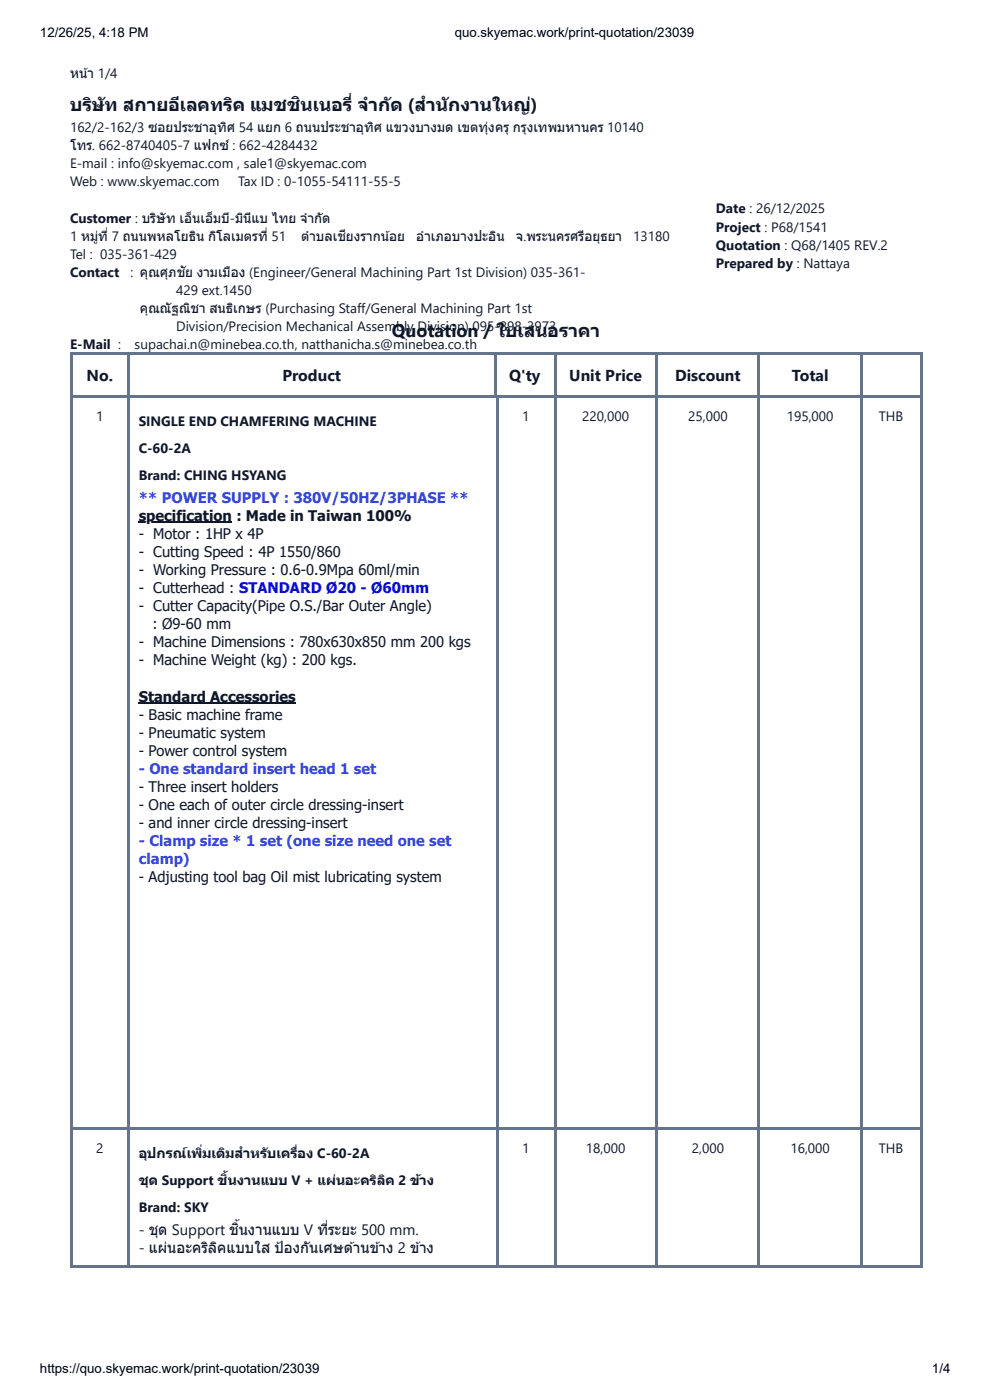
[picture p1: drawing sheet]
<svg xmlns="http://www.w3.org/2000/svg" width="210mm" height="297mm" viewBox="0 0 210 297" stroke-linecap="round" stroke-linejoin="round" font-family="sans-serif">
<defs><g id="words">
<g font-size="3.8" fill="#0f172a">
<text x="14.8" y="23.5">บริ ษัริ ท สกายอี เลคทริ ค แมชชิ นเนอรี่ จำ</text>
<text x="22.6" y="23.5">ษั</text>
<text x="38.4" y="23.5">อี</text>
<text x="49.7" y="23.5">ริ</text>
<text x="64" y="23.3">ชิ</text>
<text x="80.2" y="23.5">กั ด (สำ</text>
<text x="83.3" y="23.5">กั</text>
<text x="92.4" y="23.5">นั กงานใหญ่ )ญ่</text>
<text x="95.5" y="23.5">นั</text>
<text x="83.1" y="71.4">Quotation / ใบเสนอราคา</text>
</g>
<g font-size="3.4" fill="#0f172a">
<text x="18.4" y="80.8">No.</text>
<text x="59.9" y="80.8">Product</text>
<text x="107.9" y="80.8">Q'ty</text>
<text x="120.7" y="80.8">Unit Price</text>
<text x="143.1" y="80.8">Discount</text>
<text x="167.9" y="80.8">Total</text>
</g>
<g font-size="3.2" fill="#0f172a">
<text x="29.4" y="262">- ชุ ด Support ชิ้ นงานแบบ V ที่ รที่ ะยะ 500 mm.</text>
<text x="33.7" y="262">ชุ</text>
<text x="50.8" y="261.8">ชิ้</text>
<text x="29.4" y="265.8">- แผ่ นอะคริ ลิริ คแบบใส ป้ องกั นเศษด้ าด้ นข้ าข้ ง 2 ข้ าข้ ง</text>
<text x="35.5" y="265.8">ผ่</text>
<text x="46.2" y="265.8">ลิ</text>
<text x="65.6" y="265.8">กั</text>
</g>
<g font-size="3.1" fill="#3548db">
<text x="29.4" y="106.6">** POWER SUPPLY : 380V/50HZ/3PHASE **</text>
<text x="29.4" y="164.2">- One standard insert head 1 set</text>
<text x="29.4" y="179.5">- Clamp size * 1 set (one size need one set</text>
<text x="29.4" y="183.3">clamp)</text>
</g>
<g font-size="3.1" fill="#0f172a">
<text x="29.4" y="110.5">specification : Made in Taiwan 100%</text>
<text x="29.4" y="114.3">- Motor : 1HP x 4P</text>
<text x="29.4" y="118.2">- Cutting Speed : 4P 1550/860</text>
<text x="29.4" y="122">- Working Pressure : 0.6-0.9Mpa 60ml/min</text>
<text x="29.4" y="125.8">- Cutterhead : STANDARD Ø20 - Ø60mm</text>
<text x="29.4" y="129.7">- Cutter Capacity(Pipe O.S./Bar Outer Angle)</text>
<text x="29.4" y="137.3">- Machine Dimensions : 780x630x850 mm 200 kgs</text>
<text x="32.3" y="133.5">: Ø9-60 mm</text>
<text x="29.4" y="141.2">- Machine Weight (kg) : 200 kgs.</text>
<text x="29.4" y="148.8">Standard Accessories</text>
<text x="29.4" y="152.7">- Basic machine frame</text>
<text x="29.4" y="156.5">- Pneumatic system</text>
<text x="29.4" y="160.3">- Power control system</text>
<text x="29.4" y="168">- Three insert holders</text>
<text x="29.4" y="171.8">- One each of outer circle dressing-insert</text>
<text x="29.4" y="175.7">- and inner circle dressing-insert</text>
<text x="29.4" y="187.2">- Adjusting tool bag Oil mist lubricating system</text>
</g>
<g font-size="2.9" fill="#0f172a">
<text x="14.8" y="16.5">หน้ าน้ 1/4</text>
<text x="14.8" y="28">162/2-162/3 ซอยประชาอุ ทิอุ ศ 54 แยก 6 ถนนประชาอุ ทิอุ ศ แขวงบางมด เขตทุ่ งครุ กรุ งเทพมหานคร 10140</text>
<text x="48.3" y="28">ทิ</text>
<text x="79.4" y="28">ทิ</text>
<text x="103.6" y="28">ทุ่</text>
<text x="111.7" y="28">รุ</text>
<text x="14.8" y="31.9">โทร. 662-8740405-7 แฟกซ์ ซ์: 662-4284432</text>
<text x="14.8" y="35.7">E-mail : info@skyemac.com , sale1@skyemac.com</text>
<text x="14.8" y="39.5">Web : www.skyemac.com</text>
<text x="50.5" y="39.5">Tax ID : 0-1055-54111-55-5</text>
<text x="14.8" y="47.2">Customer : บริ ษัริ ษัท เอ็ นเอ็ มบี -บีมิ นีมิ แบ ไทย จำ</text>
<text x="53.4" y="47.2">นี</text>
<text x="66.6" y="47.2">กั ด</text>
<text x="68.4" y="47.2">กั</text>
<text x="151.8" y="45.3">Date : 26/12/2025</text>
<text x="14.8" y="51">1 หมู่ ที่มู่ ที่7 ถนนพหลโยธิ น กิ โลเมตรที่ ที่51</text>
<text x="41.8" y="51">ธิ</text>
<text x="46" y="51">กิ</text>
<text x="63.8" y="51">ตำ</text>
<text x="67" y="51">บลเชี ยงรากน้ อย</text>
<text x="73.5" y="50.9">ชี</text>
<text x="82.9" y="51">น้</text>
<text x="88.3" y="51">อำ</text>
<text x="91.4" y="51">เภอบางปะอิ น</text>
<text x="105.4" y="51">อิ</text>
<text x="109.4" y="51">จ.พระนครศรี อยุ ธยา</text>
<text x="124" y="51">รี</text>
<text x="127.3" y="51">ยุ</text>
<text x="134.3" y="51">13180</text>
<text x="151.8" y="49.1">Project : P68/1541</text>
<text x="151.8" y="53">Quotation : Q68/1405 REV.2</text>
<text x="14.8" y="54.9">Tel : 035-361-429</text>
<text x="14.8" y="58.7">Contact</text>
<text x="27.7" y="58.7">: คุ ณศุ ภชั ย งามเมื อง (Engineer/General Machining Part 1st Division) 035-361-</text>
<text x="31.5" y="58.7">คุ</text>
<text x="35.7" y="58.7">ศุ</text>
<text x="39.3" y="58.6">ชั</text>
<text x="49" y="58.7">มื</text>
<text x="151.8" y="56.8">Prepared by : Nattaya</text>
<text x="37.3" y="62.5">429 ext.1450</text>
<text x="29.7" y="66.4">คุ ณณั ฐณิ ชา สนธิ เกษร (Purchasing Staff/General Machining Part 1st</text>
<text x="31.5" y="66.4">คุ</text>
<text x="37.3" y="70.2">Division/Precision Mechanical Assembly Division) 095-898-3973</text>
<text x="40.5" y="66.4">ณิ</text>
<text x="49.6" y="66.4">ธิ</text>
<text x="14.8" y="74.1">E-Mail :</text>
<text x="28.5" y="74.1">supachai.n@minebea.co.th, natthanicha.s@minebea.co.th</text>
<text x="20.4" y="89.4">1</text>
<text x="110.7" y="89.4">1</text>
<text x="123.4" y="89.4">220,000</text>
<text x="145.9" y="89.4">25,000</text>
<text x="166.8" y="89.4">195,000</text>
<text x="186.3" y="89.4">THB</text>
<text x="29.4" y="90.3">SINGLE END CHAMFERING MACHINE</text>
<text x="29.4" y="96.1">C-60-2A</text>
<text x="29.4" y="101.9">Brand: CHING HSYANG</text>
<text x="20.4" y="244.7">2</text>
<text x="29.4" y="245.7">อุ ปกรณ เณ์พิ่ มเติ มสำ</text>
<text x="31.3" y="245.7">อุ</text>
<text x="36.7" y="245.7">์</text>
<text x="43.1" y="245.7">พิ่</text>
<text x="48" y="245.7">ติ</text>
<text x="53.1" y="245.7">หรั บเครื่ อง C-60-2A</text>
<text x="57" y="245.7">รั</text>
<text x="63.3" y="245.7">รื่</text>
<text x="110.7" y="244.7">1</text>
<text x="124.2" y="244.7">18,000</text>
<text x="146.7" y="244.7">2,000</text>
<text x="167.6" y="244.7">16,000</text>
<text x="186.3" y="244.7">THB</text>
<text x="29.4" y="251.4">ชุ ด Support ชิ้ นงานแบบ V + แผ่ นอะคริ ลิริ ค 2 ข้ าง</text>
<text x="48.5" y="251.3">ชิ้</text>
<text x="71.3" y="251.4">ผ่</text>
<text x="82" y="251.4">ลิ</text>
<text x="89.2" y="251.4">ข้</text>
<text x="29.4" y="257.2">Brand: SKY</text>
</g>
<g font-size="2.8">
<text x="8.5" y="7.9">12/26/25, 4:18 PM</text>
<text x="96.4" y="7.9">quo.skyemac.work/print-quotation/23039</text>
<text x="8.5" y="291.3">https://quo.skyemac.work/print-quotation/23039</text>
<text x="197.6" y="291.3">1/4</text>
</g>
</g></defs>
<g fill="#64748b">
<path d="M14.8 74.8h180.8v.4h-180.8z"/>
<path d="M14.8 83.9h180.8v.5h-180.8z"/>
<path d="M14.8 239.2h180.8v.5h-180.8z"/>
<path d="M14.8 268.4h180.8v.5h-180.8z"/>
<path d="M27.1 75.2h.5v8.7h-.5z"/>
<path d="M14.8 75.2h.5v8.7h-.5z"/>
<path d="M104.7 75.2h.5v8.7h-.5z"/>
<path d="M117.4 75.2h.5v8.7h-.5z"/>
<path d="M139 75.2h.5v8.7h-.5z"/>
<path d="M160.6 75.2h.5v8.7h-.5z"/>
<path d="M182.4 75.2h.5v8.7h-.5z"/>
<path d="M195.1 75.2h.5v8.7h-.5z"/>
<path d="M27.1 84.4h.5v154.8h-.5z"/>
<path d="M14.8 84.4h.5v154.8h-.5z"/>
<path d="M117.4 84.4h.5v154.8h-.5z"/>
<path d="M105.2 84.4h.5v154.8h-.5z"/>
<path d="M139 84.4h.5v154.8h-.5z"/>
<path d="M160.6 84.4h.5v154.8h-.5z"/>
<path d="M182.4 84.4h.5v154.8h-.5z"/>
<path d="M195.1 84.4h.5v154.8h-.5z"/>
<path d="M27.1 239.7h.5v28.7h-.5z"/>
<path d="M14.8 239.7h.5v28.7h-.5z"/>
<path d="M117.4 239.7h.5v28.7h-.5z"/>
<path d="M105.2 239.7h.5v28.7h-.5z"/>
<path d="M139 239.7h.5v28.7h-.5z"/>
<path d="M160.6 239.7h.5v28.7h-.5z"/>
<path d="M182.4 239.7h.5v28.7h-.5z"/>
<path d="M195.1 239.7h.5v28.7h-.5z"/>
</g>
<path d="M29.4 110.8h19.8M29.4 149.2h33.3" fill="none" stroke="#0f172a" stroke-width=".24"/>
<use href="#words"/>
</svg>
